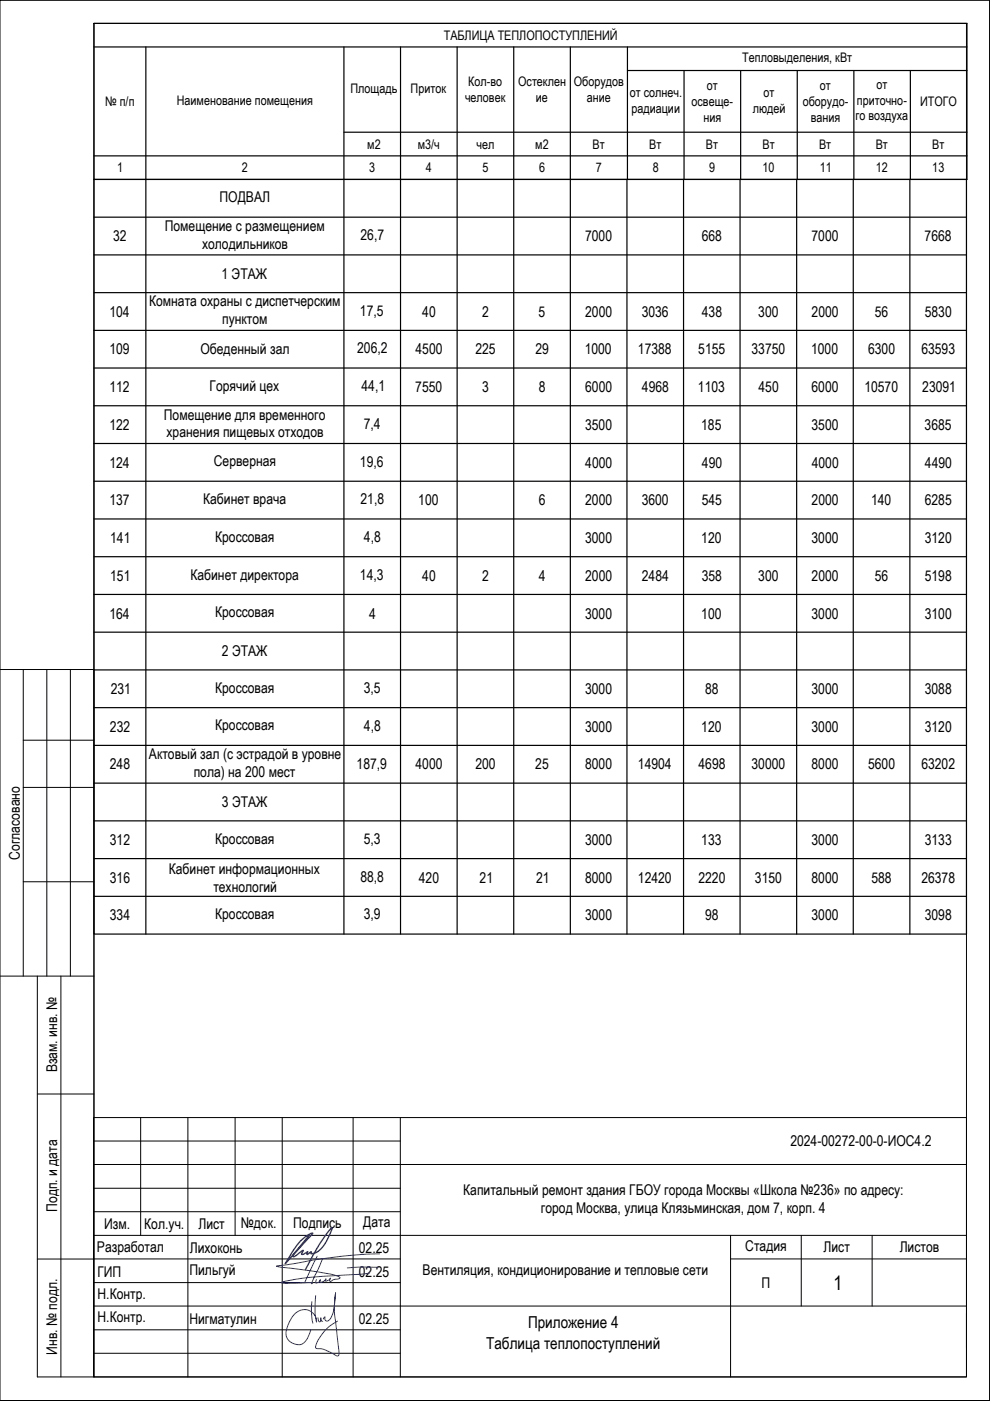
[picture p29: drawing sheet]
<svg xmlns="http://www.w3.org/2000/svg" width="210mm" height="297mm" viewBox="0 0 210 297" stroke-linecap="round" stroke-linejoin="round" font-family="sans-serif">
<defs><g id="words">
<text font-size="4.2" x="176.7" y="273.4">1</text>
<g font-size="3.5">
<text x="112" y="281.5">Приложение 4</text>
<text x="103.1" y="286">Таблица теплопоступлений</text>
</g>
<g font-size="3.1">
<text x="46.5" y="42.9">ПОДВАЛ</text>
<text x="24" y="51.1">32</text>
<text x="34.9" y="49.1">Помещение с размещением</text>
<text x="42.8" y="52.8">холодильников</text>
<text x="76.4" y="51">26,7</text>
<text x="124.1" y="51.1">7000</text>
<text x="148.8" y="51.1">668</text>
<text x="172.1" y="51.1">7000</text>
<text x="196" y="51.1">7668</text>
<text x="46.9" y="59.2">1 ЭТАЖ</text>
<text x="31.6" y="65">Комната охраны с диспетчерским</text>
<text x="23.2" y="67.1">104</text>
<text x="47.1" y="68.7">пунктом</text>
<text x="76.3" y="66.9">17,5</text>
<text x="89.5" y="67.1">40</text>
<text x="102.2" y="67.2">2</text>
<text x="114.2" y="67.1">5</text>
<text x="124.1" y="67.1">2000</text>
<text x="136.1" y="67.1">3036</text>
<text x="148.8" y="67.1">438</text>
<text x="160.8" y="67.1">300</text>
<text x="172.1" y="67.1">2000</text>
<text x="185.5" y="67.1">56</text>
<text x="196.1" y="67.1">5830</text>
<text x="23.2" y="75.1">109</text>
<text x="42.5" y="75">Обеденный зал</text>
<text x="75.7" y="74.9">206,2</text>
<text x="88.1" y="75.1">4500</text>
<text x="100.8" y="75.1">225</text>
<text x="113.5" y="75.1">29</text>
<text x="124" y="75.1">1000</text>
<text x="135.3" y="75.1">17388</text>
<text x="148.1" y="75.1">5155</text>
<text x="159.3" y="75.1">33750</text>
<text x="172" y="75.1">1000</text>
<text x="184.1" y="75.1">6300</text>
<text x="195.3" y="75.1">63593</text>
<text x="23.2" y="83.2">112</text>
<text x="44.4" y="82.9">Горячий цех</text>
<text x="76.6" y="82.9">44,1</text>
<text x="88.1" y="83.1">7550</text>
<text x="102.2" y="83.1">3</text>
<text x="114.2" y="83.1">8</text>
<text x="124.1" y="83.1">6000</text>
<text x="136.1" y="83.1">4968</text>
<text x="148" y="83.1">1103</text>
<text x="160.8" y="83.1">450</text>
<text x="172.1" y="83.1">6000</text>
<text x="183.3" y="83.1">10570</text>
<text x="195.5" y="83.1">23091</text>
<text x="34.7" y="89">Помещение для временного</text>
<text x="23.2" y="91.2">122</text>
<text x="35.3" y="92.7">хранения пищевых отходов</text>
<text x="77.1" y="90.9">7,4</text>
<text x="124.1" y="91.2">3500</text>
<text x="148.7" y="91.2">185</text>
<text x="172.1" y="91.2">3500</text>
<text x="196" y="91.2">3685</text>
<text x="23.2" y="99.2">124</text>
<text x="45.3" y="98.9">Серверная</text>
<text x="76.3" y="98.9">19,6</text>
<text x="124.1" y="99.2">4000</text>
<text x="148.8" y="99.2">490</text>
<text x="172.1" y="99.2">4000</text>
<text x="196.1" y="99.2">4490</text>
<text x="23.2" y="107.2">137</text>
<text x="43.1" y="106.9">Кабинет врача</text>
<text x="76.4" y="106.9">21,8</text>
<text x="88.7" y="107.2">100</text>
<text x="114.2" y="107.2">6</text>
<text x="124.1" y="107.2">2000</text>
<text x="136.1" y="107.2">3600</text>
<text x="148.8" y="107.2">545</text>
<text x="172.1" y="107.2">2000</text>
<text x="184.7" y="107.2">140</text>
<text x="196.1" y="107.2">6285</text>
<text x="23.4" y="115.2">141</text>
<text x="45.6" y="114.9">Кроссовая</text>
<text x="77.2" y="114.9">4,8</text>
<text x="124.1" y="115.2">3000</text>
<text x="148.7" y="115.2">120</text>
<text x="172.1" y="115.2">3000</text>
<text x="196.1" y="115.2">3120</text>
<text x="23.4" y="123.2">151</text>
<text x="40.4" y="122.9">Кабинет директора</text>
<text x="76.3" y="122.9">14,3</text>
<text x="89.5" y="123.2">40</text>
<text x="102.2" y="123.2">2</text>
<text x="114.3" y="123.2">4</text>
<text x="124.1" y="123.2">2000</text>
<text x="136.1" y="123.2">2484</text>
<text x="148.8" y="123.2">358</text>
<text x="160.8" y="123.2">300</text>
<text x="172.1" y="123.2">2000</text>
<text x="185.5" y="123.2">56</text>
<text x="196.1" y="123.2">5198</text>
<text x="23.2" y="131.2">164</text>
<text x="45.6" y="130.9">Кроссовая</text>
<text x="78.3" y="131.2">4</text>
<text x="124.1" y="131.2">3000</text>
<text x="148.7" y="131.2">100</text>
<text x="172.1" y="131.2">3000</text>
<text x="196.1" y="131.2">3100</text>
<text x="47.1" y="139.2">2 ЭТАЖ</text>
<text x="23.5" y="147.1">231</text>
<text x="45.6" y="146.8">Кроссовая</text>
<text x="77.1" y="146.9">3,5</text>
<text x="124.1" y="147.1">3000</text>
<text x="149.5" y="147.1">88</text>
<text x="172.1" y="147.1">3000</text>
<text x="196.1" y="147.1">3088</text>
<text x="23.3" y="155.1">232</text>
<text x="45.6" y="154.8">Кроссовая</text>
<text x="77.2" y="154.9">4,8</text>
<text x="124.1" y="155.1">3000</text>
<text x="148.7" y="155.1">120</text>
<text x="172.1" y="155.1">3000</text>
<text x="196.1" y="155.1">3120</text>
<text x="31.6" y="161">Актовый зал (с эстрадой в уровне</text>
<text x="23.3" y="163.1">248</text>
<text x="41.1" y="164.7">пола) на 200 мест</text>
<text x="75.6" y="162.9">187,9</text>
<text x="88.1" y="163.1">4000</text>
<text x="100.8" y="163.1">200</text>
<text x="113.5" y="163.1">25</text>
<text x="124.1" y="163.1">8000</text>
<text x="135.3" y="163.1">14904</text>
<text x="148.1" y="163.1">4698</text>
<text x="159.3" y="163.1">30000</text>
<text x="172.1" y="163.1">8000</text>
<text x="184.1" y="163.1">5600</text>
<text x="195.3" y="163.1">63202</text>
<text x="47" y="171.2">3 ЭТАЖ</text>
<text x="23.3" y="179.1">312</text>
<text x="45.6" y="178.8">Кроссовая</text>
<text x="77.1" y="179">5,3</text>
<text x="124.1" y="179.1">3000</text>
<text x="148.7" y="179.1">133</text>
<text x="172.1" y="179.1">3000</text>
<text x="196.1" y="179.1">3133</text>
<text x="4.2" y="182.3" transform="rotate(-90 4.2 182.3)">Согласовано</text>
<text x="35.8" y="185.3">Кабинет информационных</text>
<text x="23.3" y="187.1">316</text>
<text x="45.2" y="189">технологий</text>
<text x="76.4" y="187">88,8</text>
<text x="88.8" y="187.1">420</text>
<text x="101.7" y="187.2">21</text>
<text x="113.7" y="187.2">21</text>
<text x="124.1" y="187.1">8000</text>
<text x="135.3" y="187.1">12420</text>
<text x="148.1" y="187.1">2220</text>
<text x="160.1" y="187.1">3150</text>
<text x="172.1" y="187.1">8000</text>
<text x="184.8" y="187.1">588</text>
<text x="195.3" y="187.1">26378</text>
<text x="23.3" y="195.1">334</text>
<text x="45.6" y="194.8">Кроссовая</text>
<text x="77.1" y="194.9">3,9</text>
<text x="124.1" y="195.1">3000</text>
<text x="149.5" y="195.1">98</text>
<text x="172.1" y="195.1">3000</text>
<text x="196.1" y="195.1">3098</text>
<text x="12.1" y="227.4" transform="rotate(-90 12.1 227.4)">Взам. инв. №</text>
<text x="167.6" y="243">2024-00272-00-0-ИОС4.2</text>
<text x="12.1" y="257" transform="rotate(-90 12.1 257)">Подп. и дата</text>
<text x="98.2" y="253.4">Капитальный ремонт здания ГБОУ города Москвы «Школа №236» по адресу:</text>
<text x="114.7" y="257.1">город Москва, улица Клязьминская, дом 7, корп. 4</text>
<text x="22.1" y="260.5">Изм.</text>
<text x="30.6" y="260.5">Кол.уч.</text>
<text x="42.1" y="260.5">Лист</text>
<text x="51.1" y="260.3">№док.</text>
<text x="62.2" y="260.3">Подпись</text>
<text x="77" y="260.3">Дата</text>
<text x="20.5" y="265.4">Разработал</text>
<text x="40.2" y="265.7">Лихоконь</text>
<text x="76.1" y="265.7">02.25</text>
<text x="158" y="265.3">Стадия</text>
<text x="174.6" y="265.5">Лист</text>
<text x="190.8" y="265.5">Листов</text>
<text x="20.7" y="270.7">ГИП</text>
<text x="20.7" y="275.4">Н.Контр.</text>
<text x="40.2" y="270.4">Пильгуй</text>
<text x="76.1" y="270.7">02.25</text>
<text x="89.6" y="270.2">Вентиляция, кондиционирование и тепловые сети</text>
<text x="161.5" y="273">П</text>
<text x="20.7" y="280.4">Н.Контр.</text>
<text x="40.2" y="280.7">Нигматулин</text>
<text x="76.1" y="280.7">02.25</text>
<text x="12.1" y="287.2" transform="rotate(-90 12.1 287.2)">Инв. № подл.</text>
</g>
<g font-size="2.8">
<text x="94.1" y="8.4">ТАБЛИЦА ТЕПЛОПОСТУПЛЕНИЙ</text>
<text x="157.4" y="13.2">Тепловыделения, кВт</text>
<text x="22.3" y="22.5">№ п/п</text>
<text x="37.5" y="22.2">Наименование помещения</text>
<text x="74.3" y="19.7">Площадь</text>
<text x="87.1" y="19.7">Приток</text>
<text x="98.6" y="21.6">человек</text>
<text x="99.3" y="18.3">Кол-во</text>
<text x="109.9" y="18.3">Остеклен</text>
<text x="113.6" y="21.7">ие</text>
<text x="121.6" y="18.3">Оборудов</text>
<text x="124.4" y="21.7">ание</text>
<text x="133.5" y="20.6">от солнеч.</text>
<text x="133.9" y="23.9">радиации</text>
<text x="146.6" y="22.5">освеще-</text>
<text x="149.9" y="19.2">от</text>
<text x="159.6" y="23.9">людей</text>
<text x="161.9" y="20.6">от</text>
<text x="170.2" y="22.5">оборудо-</text>
<text x="173.8" y="19.1">от</text>
<text x="181.7" y="22.2">приточно-</text>
<text x="185.8" y="18.9">от</text>
<text x="195.1" y="22.5">ИТОГО</text>
<text x="149.1" y="25.8">ния</text>
<text x="171.9" y="25.8">вания</text>
<text x="181.4" y="25.5">го воздуха</text>
<text x="77.9" y="31.5">м2</text>
<text x="88.6" y="31.5">м3/ч</text>
<text x="101" y="31.5">чел</text>
<text x="113.5" y="31.5">м2</text>
<text x="125.6" y="31.5">Вт</text>
<text x="137.7" y="31.5">Вт</text>
<text x="149.7" y="31.5">Вт</text>
<text x="161.7" y="31.5">Вт</text>
<text x="173.7" y="31.5">Вт</text>
<text x="185.7" y="31.5">Вт</text>
<text x="197.7" y="31.5">Вт</text>
<text x="24.9" y="36.5">1</text>
<text x="51.3" y="36.5">2</text>
<text x="78.3" y="36.5">3</text>
<text x="90.3" y="36.5">4</text>
<text x="102.3" y="36.5">5</text>
<text x="114.3" y="36.5">6</text>
<text x="126.3" y="36.5">7</text>
<text x="138.4" y="36.5">8</text>
<text x="150.4" y="36.5">9</text>
<text x="161.7" y="36.5">10</text>
<text x="173.8" y="36.5">11</text>
<text x="185.7" y="36.5">12</text>
<text x="197.7" y="36.5">13</text>
</g>
</g></defs>
<g fill="none" stroke="#000" stroke-width=".21">
<path d="M19.9 5h185v286.9h-185zM209.9 .1v296.8h-209.9h209.9zM0 142h19.9v149.9h-12v-84.9M4.9 142v65M4.9 156.9h15M9.9 142v65M14.9 142v65M4.9 166.9h15M4.9 187h15M0 207h19.9M12.9 207v84.9M7.9 232h12"/>
<path d="M19.8 236.9h185.1v55h-185.1zM29.8 236.9v25M39.8 236.9v55M49.8 236.9v25M59.8 236.9v55M74.9 236.9v55M84.9 236.9v55M19.8 246.9h185.1M19.8 251.9h65.1M19.8 256.9h65.1M19.8 241.9h65.1M19.8 261.9h185.1"/>
<path d="M19.8 276.9h185.1M19.8 271.9h65.1M84.9 266.9h-77M154.9 266.9h50M154.9 261.9v30M169.9 261.9v15M184.9 261.9v15M204.9 278.4v7.4M19.8 286.9h65.1M19.8 281.9h65.1"/>
</g>
<!-- layer: 0 -->
<g fill="none" stroke="#000" stroke-width=".25">
<path d="M19.9 5h185.1v33h-185.1zM19.9 10h185.1M30.9 10v188M72.9 10v188M84.9 10v188M96.9 10v188M108.9 10v188M120.9 10v188M133 15h72M133 10v28M145 15v23M157 15v23"/>
<path d="M169 15v23M181 15v23M193 15v23M19.9 38h185v160h-185zM19.9 33h185.1M72.9 28h132.1M132.9 38v160M144.9 38v160M156.9 38v160M168.9 38v160M180.9 38v160M192.9 38v160"/>
<path d="M19.9 46h185M19.9 54h185M19.9 62h185M19.9 70h185M19.9 78h185M19.9 86h185M19.9 94h185M19.9 102h185M19.9 110h185M19.9 118h185M19.9 126h185M19.9 134h185"/>
<path d="M19.9 142h185M19.9 150h185M19.9 158h185M19.9 166h185M19.9 174h185M19.9 182h185M19.9 190h185"/>
</g>
<path d="M66.1 276l-.1 2.3 .3 2.3M66.9 274.7l-.1 3.7 .3 1.9a2.65 2.65 0 0 0-1.9-2.6 2.65 2.65 0 0 0-3 1.2 5.4 5.4 0 0 0-1.4 4.7 2.41 2.41 0 0 0 4.2 .5l.9-2.2M67.2 266.3l-2.6 5.6M67.4 279.4l.3 .9a.58 .58 0 0 0 .3-.9v.1a.47 .47 0 0 0 .4 .6M68.4 266.8l-2.3 5.4 .1-.2-.4-.1-4.4 .2a2.48 2.48 0 0 1-1.8-.2l4-.8a113.4 113.4 0 0 1 12.7-.9l2-.3M68.5 279.7l.4-.5v.4a.53 .53 0 0 0 .4 .5 .53 .53 0 0 0 .6-.3 9.2 9.2 0 0 0 1.2-5v-.7a21.6 21.6 0 0 0 .3 7.8l.5 5.3-.4 .3-.9-.5a6.6 6.6 0 0 0-3.6-1.2 4 4 0 0 1 1.3-2.9l1.5-1.6 1.8-1.2M80.1 268.7l-3.2-.1-3.3 .2M80.5 265.8a127.8 127.8 0 0 0-20.3 2.4l-1.6 .3 7.4 1a18.4 18.4 0 0 1 6 1.3l.1 .1-.3 .2a2.87 2.87 0 0 0-1.8 .6 .46 .46 0 0 1 .1-.7 1.1 1.1 0 0 1-1.1 .6l.1-.4a1.19 1.19 0 0 1-1.3 .6l.1-.5a.94 .94 0 0 1-.9 .7l.1-.7" fill="none" stroke="#00f" stroke-width=".21"/>
<!-- layer: 0 -->
<path d="M65.5 261.9l-5 6 .9-1.5a9.9 9.9 0 0 1 4.6-4.9h.3l-4 4.5-.2 .4a2.17 2.17 0 0 0 1.6-.9l.6-.4-.4 .7 .2 .2 1.2-.6-.2 .4 .1 .2 .8-.6a.24 .24 0 0 0 0 .4 .24 .24 0 0 0 .3 0 4 4 0 0 0 2.9-2.5l1.2-3a34.9 34.9 0 0 0-5.6 8.7l-.1 .2" fill="none" stroke="#00f" stroke-width=".3"/>
<path d="M210 .1h-210v296.9h210" fill="none" stroke="#000" stroke-width=".21"/>
<use href="#words"/>
</svg>
